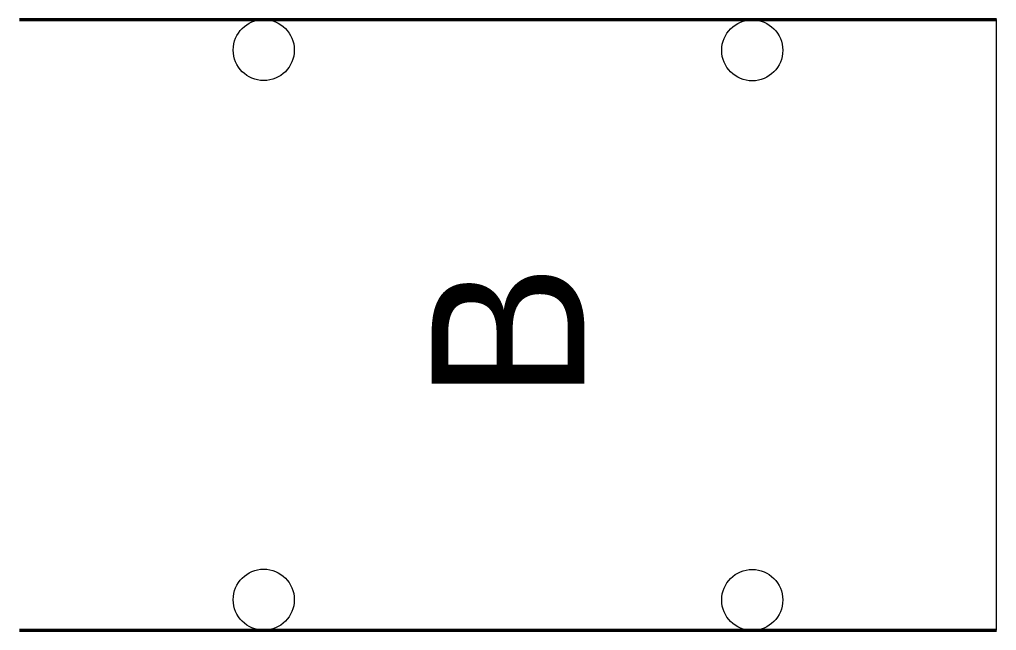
# Model space of a CAD drawing. Header units: millimetres. Extents: x 206 to 222, y 190 to 200.
import ezdxf
from ezdxf.enums import TextEntityAlignment as Align

# ---------------------------------------------------------------- set-up
doc = ezdxf.new("R2010")
doc.units = ezdxf.units.MM
doc.header["$MEASUREMENT"] = 0
doc.layers.get('0').update_dxf_attribs({"linetype": 'CONTINUOUS'})
doc.styles.add('INTL_ISO', font='intl_iso.shx')

msp = doc.modelspace()

# ---------------------------------------------------------------- linework, layer by layer
at = {"color": 7, "linetype": 'Continuous', "lineweight": 80}
for p, q in [((206, 200), (222, 200)), ((206, 190), (222, 190))]:
    msp.add_line(p, q, dxfattribs=at)
at = {"color": 7, "linetype": 'Continuous'}
msp.add_line((222, 190), (222, 200), dxfattribs=at)
for centre in [(210, 199.5), (218, 199.496), (210, 190.5), (218, 190.496)]:
    msp.add_circle(centre, 0.5, dxfattribs=at)

# ---------------------------------------------------------------- texts
at = {"color": 7, "linetype": 'Continuous', "style": 'INTL_ISO'}
msp.add_attdef('B', text='', height=2.5, rotation=90, dxfattribs=at).set_placement((214, 194.88), align=Align.MIDDLE_CENTER)

doc.saveas('drawing.dxf')
